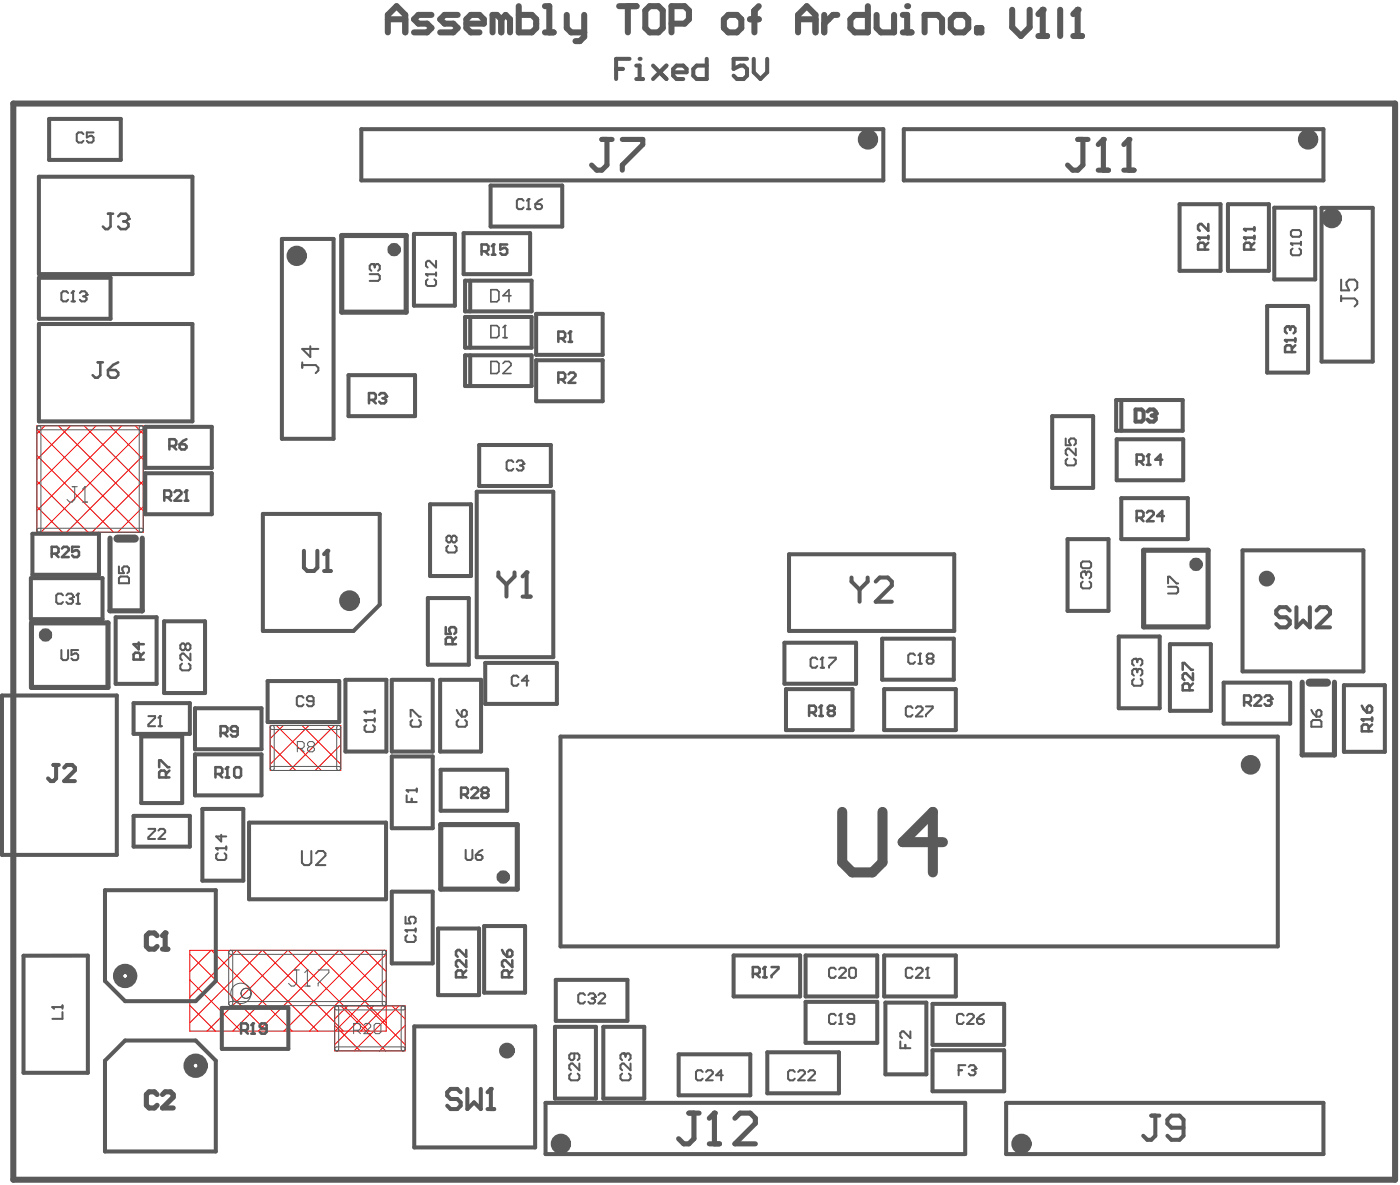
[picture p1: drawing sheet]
<svg xmlns="http://www.w3.org/2000/svg" width="231mm" height="195mm" viewBox="0 0 231 195" stroke-linecap="round" stroke-linejoin="round" font-family="sans-serif">
<g fill="none" stroke="#f00" stroke-width=".17">
<path d="M6.1 70.2h17.5v17.6h-17.5zM6.1 79.3l8.4 8.5M6.1 75.1l12.7 12.7M6.1 70.9l16.9 16.9M7.4 70.2l-1.3 1.3M9.6 70.2l14 14M11.6 70.2l-5.5 5.6M13.9 70.2l9.7 9.8M15.9 70.2l-9.8 9.8M18.1 70.2l5.5 5.6M20.1 70.2l-14 14M22.3 70.2l1.3 1.3"/>
<path d="M23.6 79.3l-8.4 8.5M23.6 75.1l-12.6 12.7M23.6 70.9l-16.8 16.9M6.1 83.6l4.2 4.2M23.6 83.6l-4.2 4.2M44.6 119.6h11.6v7.5h-11.6zM45.6 119.6l7.4 7.5M46.8 119.6l-2.2 2.2M49.8 119.6l6.4 6.4M51 119.6l-6.4 6.4M54.1 119.6l2.1 2.2M55.2 119.6l-7.4 7.5"/>
<path d="M44.6 122.8l4.2 4.3M56.2 122.8l-4.2 4.3M31.3 156.7h32.5v13.4h-32.5zM31.3 157.4l12.7 12.7M34.8 156.7l-3.5 3.5M34.9 156.7l13.3 13.4M39.1 156.7l-7.8 7.8M39.1 156.7l13.3 13.4M43.3 156.7l-12 12M43.4 156.7l13.3 13.4M47.5 156.7l-13.3 13.4M47.6 156.7l13.3 13.4"/>
<path d="M51.7 156.7l-13.3 13.4M51.8 156.7l12 12M55.9 156.7l-13.3 13.4M56 156.7l7.8 7.8M60.2 156.7l-13.3 13.4M60.2 156.7l3.6 3.5M63.8 157.4l-12.7 12.7M31.3 165.8l4.3 4.3M31.3 161.6l8.5 8.5M55.2 165.9h11.7v7.4h-11.7zM55.2 169.1l4.3 4.2M56.3 165.9l7.4 7.4"/>
<path d="M57.4 165.9l-2.2 2.2M60.5 165.9l6.4 6.4M61.6 165.9l-6.4 6.4M63.8 165.8l-4.3 4.3M63.8 161.6l-8.5 8.5M64.7 165.9l2.2 2.2M65.9 165.9l-7.5 7.4M66.9 169.1l-4.2 4.2"/>
</g>
<path d="M2.2 17.1h228.1v177.5h-228.1z" fill="none" stroke="#5a5a5a" stroke-width="1"/>
<g fill="none" stroke="#5a5a5a" stroke-width=".66">
<path d="M8.1 19.6h11.8v6.8h-11.8zM6.4 29.1h25.4v16.1h-25.4zM46.5 39.4h8.6v33h-8.6zM59.6 21.3h86.2v8.5h-86.2zM68.3 38.6h6.8v11.8h-6.8zM76.5 38.5h11v6.7h-11zM81 30.6h11.8v6.8h-11.8zM149.2 21.3h69.2v8.5h-69.2zM194.7 33.7h6.7v11h-6.7zM202.7 33.7h6.7v11h-6.7zM210.3 34.3h6.8v11.8h-6.8zM218.1 34.3h8.5v25.3h-8.5z"/>
<path d="M6.4 53.4h25.4v16.1h-25.4zM6.4 45.8h11.8v6.8h-11.8zM76.8 46.3h10.9v5.1h-10.9zM76.8 52.3h10.9v5h-10.9zM76.8 58.6h10.9v5.1h-10.9zM77.6 46.3v5.1M77.6 52.3v5M77.6 58.6v5.1M88.5 51.8h11v6.7h-11zM88.5 59.4h11v6.8h-11zM209.1 50.5h6.8v11h-6.8zM24 78.1h11v6.7h-11z"/>
<path d="M24 70.4h11v6.8h-11zM57.5 61.9h11v6.7h-11zM79.1 73.4h11.8v6.8h-11.8zM173.7 68.6h6.7v11.9h-6.7zM184.2 66h11v5h-11zM184.3 72.4h11v6.8h-11zM185.1 66v5M5.1 95.4h11.8v6.7h-11.8zM5.4 88h10.9v6.8h-10.9zM43.4 84.8h19.3v14.9l-4.3 4.4h-15zM70.6 98.6h6.8v11h-6.8zM71 83.2h6.7v11.8h-6.7z"/>
<path d="M78.7 81.1h12.6v27.3h-12.6zM130.2 91.4h27.3v12.7h-27.3zM176.2 88.9h6.8v11.9h-6.8zM185.1 82.2h10.9v6.7h-10.9zM205.1 90.8h19.9v19.9h-19.9zM.3 114.7h19v26.3h-19zM19.1 101.8h6.7v11h-6.7zM22 116h9.3v5h-9.3zM27.1 102.5h6.7v11.8h-6.7zM32.2 116.8h11v6.8h-11zM44.2 112.3h11.8v6.8h-11.8zM57 112.1h6.8v11.9h-6.8z"/>
<path d="M64.7 112.1h6.7v11.9h-6.7zM72.6 112.1h6.8v11.9h-6.8zM80.1 109.3h11.8v6.8h-11.8zM129.5 106h11.8v6.8h-11.8zM129.7 113.7h11v6.7h-11zM145.6 105.3h11.8v6.8h-11.8zM145.9 113.7h11.9v6.7h-11.9zM184.6 105h6.8v11.8h-6.8zM193.1 106.2h6.8v11h-6.8zM202 112.6h10.9v6.7h-10.9zM221.8 113h6.8v11h-6.8zM22 134.6h9.3v5h-9.3z"/>
<path d="M23.3 121.5h6.8v10.9h-6.8zM32.2 124.4h11v6.8h-11zM33.4 133.4h6.8v11.8h-6.8zM41.1 135.7h22.6v12.6h-22.6zM64.7 124.8h6.7v11.8h-6.7zM72.7 127h11v6.7h-11zM92.5 121.5h118.4v34.6h-118.4zM3.9 157.6h10.6v19.3h-10.6zM17.3 146.8h18.3v15l-3.3 3.3h-11.6l-3.4-3.3zM64.7 147.1h6.7v11.8h-6.7zM72.3 153.1h6.8v11h-6.8zM79.9 152.7h6.8v11h-6.8z"/>
<path d="M121.1 157.6h11v6.7h-11zM133 157.6h11.8v6.7h-11.8zM145.9 157.6h11.9v6.7h-11.9zM20.7 171.6h11.6l3.3 3.3v15h-18.3v-15zM36.6 166.2h11v6.8h-11zM68.4 169.3h19.9v19.9h-19.9zM91.6 169.4h6.8v11.8h-6.8zM91.7 161.6h11.9v6.8h-11.9zM99.6 169.4h6.7v11.8h-6.7zM112 173.9h11.8v6.7h-11.8zM126.6 173.6h11.9v6.7h-11.9zM133 165.2h11.8v6.8h-11.8z"/>
<path d="M146.1 165.4h6.8v11.8h-6.8zM153.9 165.6h11.8v6.7h-11.8zM153.9 173.2h11.8v6.8h-11.8zM90 181.9h69.3v8.4h-69.3zM166.1 181.9h52.3v8.4h-52.3z"/>
</g>
<g fill="none" stroke="#5a5a5a" stroke-width=".17">
<path d="M6.3 70.3a.33 .33 0 0 1 .5 .3v16.9a.33 .33 0 0 1-.4 .3 .33 .33 0 0 1-.3-.3v-16.9zM6.3 70.3l17-.1a.33 .33 0 0 1 .3 .4 .33 .33 0 0 1-.3 .3h-16.9a.33 .33 0 0 1-.3-.3 .33 .33 0 0 1 .2-.3zM23.1 70.3a.33 .33 0 0 1 .5 .3v16.9a.33 .33 0 0 1-.3 .3 .33 .33 0 0 1-.3-.3v-16.9zM6.3 87.2l17-.1a.33 .33 0 0 1 .3 .4 .33 .33 0 0 1-.3 .3h-16.9a.33 .33 0 0 1-.3-.3 .33 .33 0 0 1 .2-.3zM44.8 119.7a.33 .33 0 0 1 .5 .3v6.7a.33 .33 0 0 1-.4 .4 .33 .33 0 0 1-.3-.4v-6.7zM44.8 119.7l11.1-.1a.33 .33 0 0 1 .3 .4 .33 .33 0 0 1-.3 .3h-11a.33 .33 0 0 1-.3-.2 .33 .33 0 0 1 .2-.4zM55.7 119.7a.33 .33 0 0 1 .5 .3v6.7a.33 .33 0 0 1-.3 .4 .33 .33 0 0 1-.3-.4v-6.7zM44.8 126.5l11.1-.1a.33 .33 0 0 1 .3 .3 .33 .33 0 0 1-.3 .4h-11a.33 .33 0 0 1-.3-.3 .33 .33 0 0 1 .2-.3zM37.9 156.8l25.5-.1a.33 .33 0 0 1 .4 .4 .33 .33 0 0 1-.4 .3h-25.3a.33 .33 0 0 1-.3-.2 .33 .33 0 0 1 .1-.4zM37.9 156.8a.33 .33 0 0 1 .5 .3v8.4a.33 .33 0 0 1-.3 .4 .33 .33 0 0 1-.4-.4v-8.4zM63.3 156.8a.33 .33 0 0 1 .5 .3v8.4a.33 .33 0 0 1-.4 .4 .33 .33 0 0 1-.3-.4v-8.4zM37.9 165.2h25.5a.33 .33 0 0 1 .4 .3 .33 .33 0 0 1-.4 .4h-25.3a.33 .33 0 0 1-.3-.3 .33 .33 0 0 1 .1-.4z"/>
<path d="M55.4 165.9h11.1a.33 .33 0 0 1 .4 .3 .33 .33 0 0 1-.4 .4h-10.9a.33 .33 0 0 1-.4-.3 .33 .33 0 0 1 .2-.4zM55.4 172.7h11.1a.33 .33 0 0 1 .4 .3 .33 .33 0 0 1-.4 .3h-10.9a.33 .33 0 0 1-.4-.2 .33 .33 0 0 1 .2-.4zM55.4 165.9a.33 .33 0 0 1 .5 .3v6.8a.33 .33 0 0 1-.3 .3 .33 .33 0 0 1-.4-.3v-6.8zM66.4 165.9a.33 .33 0 0 1 .5 .3v6.8a.33 .33 0 0 1-.4 .3 .33 .33 0 0 1-.3-.3v-6.8z"/>
</g>
<path d="M56.4 38.8h10.6v12.7h-10.6zM18.2 88.8v11.9h5.3v-11.9M188.8 90.7h10.6v12.7h-10.6zM5.2 102.7h12.6v10.7h-12.6zM214.9 112.5v12h5.3v-12M72.7 136h12.7v10.6h-12.7zM113.7 183.6h1.7M114.5 183.6v4.2l-.8 .9h-.9l-.8-.9M117.1 188.7h1.7M117.9 183.6v5.1" fill="none" stroke="#5a5a5a" stroke-width=".84"/>
<path d="M19.4 88.8h2.9M216.2 112.6h2.8" fill="none" stroke="#5a5a5a" stroke-width="1.3"/>
<circle cx="117.9" cy="183.6" r=".42" fill="#5a5a5a"/>
<path d="M99.3 23h1.7M100.2 23v4.2l-.9 .9h-.8l-.9-.9M102.7 23h3.4v.8l-3.4 3.4v.9M177.9 23h1.7M178.7 23v4.2l-.8 .9h-.9l-.8-.9M181.3 28.1h1.7M182.1 23v5.1M117.9 183.6l-.8 .8M121.3 184.4l.8-.8h1.7l.9 .8v.9l-3.4 3.4h3.4" fill="none" stroke="#5a5a5a" stroke-width=".84"/>
<path d="M48.5 160h.9M49 160v2.2l-.5 .4h-.4l-.5-.4M50.7 160h.1M50.7 160v2.6M50.7 160l-.4 .4M52.5 160h1.8v.4l-1.8 1.8v.4M50.3 162.6h.9" fill="none" stroke="#5a5a5a" stroke-width=".17"/>
<circle cx="182.1" cy="23" r=".42" fill="#5a5a5a"/>
<path d="M182.1 23l-.8 .8M185.5 28.1h1.7M186.3 23v5.1" fill="none" stroke="#5a5a5a" stroke-width=".84"/>
<circle cx="186.3" cy="23" r=".42" fill="#5a5a5a"/>
<path d="M186.3 23l-.8 .8M25.9 180.5l-.4-.4h-.9l-.4 .4v1.8l.4 .4h.9l.4-.4M26.8 180.5l.5-.4h.8l.5 .4v.5l-1.8 1.7h1.8" fill="none" stroke="#5a5a5a" stroke-width=".84"/>
<path d="M49.9 59.8v.9M51.2 57.1v1.8l-1.3-1.4h2.6M221.4 46.1v1.8h1.3l-.5-.9v-.4l.5-.5h.9l.4 .5v.8l-.4 .5M221.4 48.8v.9M221.4 49.2h2.2l.4 .5v.4l-.4 .5M49.9 60.2h2.2l.4 .5v.4l-.4 .4" fill="none" stroke="#5a5a5a" stroke-width=".33"/>
<path d="M77.1 179.6v3.3l1.1-1.1 1.2 1.1v-3.3M81 179.6v3.3M76 180.1l-.5-.5h-1.1l-.6 .5v.6l.6 .6h1.1l.5 .5v.6l-.5 .5h-1.1l-.6-.5M80.5 182.9h1.1" fill="none" stroke="#5a5a5a" stroke-width=".66"/>
<circle cx="81" cy="179.6" r=".33" fill="#5a5a5a"/>
<path d="M81 179.6l-.5 .5" fill="none" stroke="#5a5a5a" stroke-width=".66"/>
<path d="M61 45.2h1.4l.3 .3v.5l-.3 .3h-1.4M61.6 43.6h-.3l-.3 .2v.6l.3 .3M76.9 140.2v1.4l.2 .2h.6l.3-.2v-1.4M78.5 141h.9l.2 .3v.3l-.2 .2h-.6l-.3-.2zM79.6 140.2l-.5 .2-.6 .6" fill="none" stroke="#5a5a5a" stroke-width=".33"/>
<circle cx="61.6" cy="43.6" r=".17" fill="#5a5a5a"/>
<path d="M61.6 43.6l.2 .2M61.8 43.8v.3M61.8 43.8l.3-.2h.3l.3 .2v.6l-.3 .3" fill="none" stroke="#5a5a5a" stroke-width=".33"/>
<path d="M25.9 154.3l-.4-.4h-.9l-.4 .4v1.8l.4 .4h.9l.4-.4M26.8 156.5h.9M27.3 153.9v2.6" fill="none" stroke="#5a5a5a" stroke-width=".84"/>
<circle cx="27.3" cy="153.9" r=".42" fill="#5a5a5a"/>
<path d="M27.3 153.9l-.5 .4" fill="none" stroke="#5a5a5a" stroke-width=".84"/>
<path d="M212.9 100.7l-.6-.6h-1.1l-.5 .6v.6l.5 .5h1.1l.6 .6v.5l-.6 .6h-1.1l-.5-.6M214 100.1v3.4l1.1-1.1 1.1 1.1v-3.4M217.3 100.7l.6-.6h1.1l.5 .6v.6l-2.2 2.2h2.2" fill="none" stroke="#5a5a5a" stroke-width=".66"/>
<path d="M192.8 96.8h1.4l.2 .3v.5l-.2 .3h-1.4M192.8 96.2v-1.1h.3l1.1 1.1h.2M10.1 107.2v1.4l.3 .3h.6l.2-.3v-1.4M12.9 107.2h-1.1v.8l.5-.2h.3l.3 .2v.6l-.3 .3h-.5l-.3-.3M187.2 112l-.3 .3v.5l.3 .3h1.1l.2-.3v-.5l-.2-.3M187.4 110.3h-.2l-.3 .3v.6l.3 .2" fill="none" stroke="#5a5a5a" stroke-width=".33"/>
<circle cx="187.4" cy="110.3" r=".17" fill="#5a5a5a"/>
<path d="M187.4 110.3l.3 .3M187.4 108.7h-.2l-.3 .2v.6l.3 .3M187.7 110.6v.3M187.7 110.6l.3-.3h.3l.2 .3v.6l-.2 .2" fill="none" stroke="#5a5a5a" stroke-width=".33"/>
<circle cx="187.4" cy="108.7" r=".17" fill="#5a5a5a"/>
<path d="M187.4 108.7l.3 .2M187.7 108.9v.3M187.7 108.9l.3-.2h.3l.2 .2v.6l-.2 .3" fill="none" stroke="#5a5a5a" stroke-width=".33"/>
<path d="M11.9 80.3h.9M12.3 80.3v2.1l-.4 .4h-.4l-.4-.4M13.6 82.8h.8M14 80.3h.1M14 80.3v2.5M14 80.3l-.4 .4" fill="none" stroke="#5a5a5a" stroke-width=".17"/>
<path d="M17.8 35.3h.9M18.2 35.3v2.1l-.4 .4h-.4l-.4-.4M19.5 35.7l.4-.4h.9l.4 .4v.4M16.1 59.8h.9M16.6 59.8v2.1l-.5 .4h-.4l-.4-.4M19.5 59.8l-.8 .4-.9 .8M17.8 61h1.3l.4 .5v.4l-.4 .4h-.9l-.4-.4z" fill="none" stroke="#5a5a5a" stroke-width=".42"/>
<circle cx="21.2" cy="36.1" r=".21" fill="#5a5a5a"/>
<path d="M20.4 36.5h.4M20.8 36.5l.4 .4v.5l-.4 .4h-.9l-.4-.4M21.2 36.1l-.4 .4" fill="none" stroke="#5a5a5a" stroke-width=".42"/>
<path d="M8.8 126.2h.9M9.3 126.2v2.2l-.5 .4h-.4l-.5-.4M10.6 126.6l.4-.4h.9l.5 .4v.4l-1.8 1.8h1.8" fill="none" stroke="#5a5a5a" stroke-width=".66"/>
<path d="M67.1 131.2v1.1h1.7M67.1 130.3h1.7M68 131.7v.6M68.8 130.1v.5" fill="none" stroke="#5a5a5a" stroke-width=".33"/>
<circle cx="67.1" cy="130.3" r=".17" fill="#5a5a5a"/>
<path d="M84.7 76.2l-.3-.3h-.5l-.3 .3v1.1l.3 .3h.5l.3-.3M85.3 76.2l.3-.3h.5l.3 .3v.3M67.1 130.3l.3 .3" fill="none" stroke="#5a5a5a" stroke-width=".33"/>
<path d="M195.2 110.5v-1.2h.3l1.1 1.2h.3M196.3 113.9v-.9l-.3-.3h-.5l-.3 .3v.9h1.7M196.9 111v1.2l-1.1-1.2h-.3l-.3 .3v.6l.3 .3M196.9 112.7l-.6 .6" fill="none" stroke="#5a5a5a" stroke-width=".42"/>
<circle cx="86.4" cy="76.5" r=".17" fill="#5a5a5a"/>
<path d="M85.8 76.8h.3M86.1 76.8l.3 .2v.3l-.3 .3h-.5l-.3-.3M86.4 76.5l-.3 .3" fill="none" stroke="#5a5a5a" stroke-width=".33"/>
<path d="M82.3 94.4v.7l1.3 1.3M83.6 96.4v2M84.9 94.4v.7l-1.3 1.3M86.3 98.4h1.3M86.9 94.4v4" fill="none" stroke="#5a5a5a" stroke-width=".66"/>
<circle cx="86.9" cy="94.4" r=".33" fill="#5a5a5a"/>
<path d="M86.9 94.4l-.6 .7" fill="none" stroke="#5a5a5a" stroke-width=".66"/>
<path d="M96.6 164.1l-.3-.3h-.6l-.3 .3v1.1l.3 .3h.6l.3-.3M97.1 164.1l.3-.3h.5l.3 .3v.3" fill="none" stroke="#5a5a5a" stroke-width=".33"/>
<circle cx="98.2" cy="164.4" r=".17" fill="#5a5a5a"/>
<path d="M97.7 164.7h.2M97.9 164.7l.3 .2v.3l-.3 .3h-.5l-.3-.3M98.2 164.4l-.3 .3M98.8 164.1l.2-.3h.6l.3 .3v.3l-1.1 1.1h1.1" fill="none" stroke="#5a5a5a" stroke-width=".33"/>
<path d="M187.4 67.5h1l.4 .4v1.3l-.4 .3h-1zM189.4 67.9l.3-.4h.7l.3 .4v.3" fill="none" stroke="#5a5a5a" stroke-width=".66"/>
<circle cx="190.7" cy="68.2" r=".33" fill="#5a5a5a"/>
<path d="M190.1 68.5h.3M190.4 68.5l.3 .4v.3l-.3 .3h-.7l-.3-.3M190.7 68.2l-.3 .3" fill="none" stroke="#5a5a5a" stroke-width=".66"/>
<path d="M19.6 93.4v1.1h.9l-.3-.5v-.3l.3-.3h.5l.3 .3v.6l-.3 .2M19.9 95.1h1.1l.3 .3v.8h-1.7v-.8zM158.2 176.5h.6M159.3 175.7h-1.1v1.6M159.9 176l.3-.3h.5l.3 .3v.2" fill="none" stroke="#5a5a5a" stroke-width=".33"/>
<circle cx="161" cy="176.2" r=".17" fill="#5a5a5a"/>
<path d="M8.6 166.1h1.7M10.3 166.9v1.1h-1.7M10.3 165.8v.6M160.4 176.5h.3M160.7 176.5l.3 .3v.3l-.3 .2h-.5l-.3-.2M161 176.2l-.3 .3" fill="none" stroke="#5a5a5a" stroke-width=".33"/>
<circle cx="8.6" cy="166.1" r=".17" fill="#5a5a5a"/>
<path d="M24.5 118.1h1.1v.3l-1.1 1.1v.3h1.1M26.2 119.8h.5M26.4 118.1v1.7M49.8 140.4v1.9l.4 .4h.8l.4-.4v-1.9M52.2 140.7l.3-.3h.8l.4 .3v.4l-1.5 1.6h1.5M8.6 166.1l.3 .3" fill="none" stroke="#5a5a5a" stroke-width=".33"/>
<path d="M76.1 131h.9l.2-.2v-.6l-.2-.3h-.9v1.7M76.7 131l.5 .6M77.8 130.2l.3-.3h.5l.3 .3v.3l-1.1 1.1h1.1M79.8 130.8l-.3-.3v-.3l.3-.3h.5l.3 .3v.3l-.3 .3M79.8 130.8l-.3 .2v.3l.3 .3h.5l.3-.3v-.3l-.3-.2M79.8 130.8h.5" fill="none" stroke="#5a5a5a" stroke-width=".42"/>
<path d="M140.5 95.3v.6l1.4 1.3M141.9 97.2v2M143.2 95.3v.6l-1.3 1.3M144.5 95.9l.7-.6h1.3l.7 .6v.7l-2.7 2.6h2.7" fill="none" stroke="#5a5a5a" stroke-width=".66"/>
<circle cx="26.4" cy="118.1" r=".17" fill="#5a5a5a"/>
<path d="M10.4 98.2l-.3-.3h-.5l-.3 .3v1.1l.3 .3h.5l.3-.3M10.9 98.2l.3-.3h.6l.3 .3v.3M26.4 118.1l-.2 .3" fill="none" stroke="#5a5a5a" stroke-width=".33"/>
<circle cx="12.1" cy="98.5" r=".17" fill="#5a5a5a"/>
<path d="M11.5 98.7h.3M11.8 98.7l.3 .3v.3l-.3 .3h-.6l-.3-.3M12.1 98.5l-.3 .2M12.6 99.6h.6M12.9 97.9v1.7" fill="none" stroke="#5a5a5a" stroke-width=".33"/>
<circle cx="12.9" cy="97.9" r=".17" fill="#5a5a5a"/>
<path d="M70.3 45.2h1.7M70.6 46.1l-.3 .2v.6l.3 .3h1.1l.3-.3v-.6l-.3-.2M72 45v.5M12.9 97.9l-.3 .3" fill="none" stroke="#5a5a5a" stroke-width=".33"/>
<circle cx="70.3" cy="45.2" r=".17" fill="#5a5a5a"/>
<g fill="none" stroke="#5a5a5a" stroke-width=".33">
<path d="M13.8 22.1l-.3-.3h-.6l-.2 .3v1.1l.2 .3h.6l.3-.3M15.4 21.8h-1.1v.9l.6-.3h.3l.2 .3v.5l-.2 .3h-.6l-.3-.3M214.7 39.9v.5M70.3 45.2l.3 .3M72 43v1.1l-1.1-1.1h-.3l-.3 .3v.5l.3 .3M213.1 40.2h1.6M213.3 41l-.2 .3v.5l.2 .3h1.1l.3-.3v-.5l-.3-.3M74 90l-.3 .3v.5l.3 .3h1.1l.3-.3v-.5l-.3-.3M74.5 88.6l-.3-.2h-.2l-.3 .2v.6l.3 .3h.2l.3-.3M74.5 88.6l.3-.2h.3l.3 .2v.6l-.3 .3h-.3l-.3-.3M74.5 88.6v.6M67.8 118.2v-1.1h.3l1.1 1.1h.2"/>
<path d="M68.1 118.7l-.3 .3v.6l.3 .3h1.1l.2-.3v-.6l-.2-.3M75.4 117.1l.3 .5 .5 .6M75.7 118.7l-.3 .3v.6l.3 .3h1.1l.2-.3v-.6l-.2-.3M76.5 117.1h.3l.2 .3v.5l-.2 .3h-.6v-.8z"/>
</g>
<circle cx="213.1" cy="40.2" r=".17" fill="#5a5a5a"/>
<path d="M213.3 37.9h1.1l.3 .3v.6l-.3 .3h-1.1l-.2-.3v-.6zM213.1 40.2l.2 .2M60.2 118.8h1.6M60.5 119.6l-.3 .3v.5l.3 .3h1.1l.2-.3v-.5l-.2-.3M61.8 118.5v.5" fill="none" stroke="#5a5a5a" stroke-width=".33"/>
<circle cx="60.2" cy="118.8" r=".17" fill="#5a5a5a"/>
<path d="M60.2 118.8l.3 .2M60.2 117.4h1.6M61.8 117.1v.6" fill="none" stroke="#5a5a5a" stroke-width=".33"/>
<circle cx="60.2" cy="117.4" r=".17" fill="#5a5a5a"/>
<path d="M11.2 48.3l-.2-.3h-.6l-.3 .3v1.1l.3 .3h.6l.2-.3M11.8 49.7h.5M12.1 48v1.7M60.2 117.4l.3 .3" fill="none" stroke="#5a5a5a" stroke-width=".33"/>
<circle cx="12.1" cy="48" r=".17" fill="#5a5a5a"/>
<path d="M12.1 48l-.3 .3M13.2 48.3l.3-.3h.5l.3 .3v.3" fill="none" stroke="#5a5a5a" stroke-width=".33"/>
<circle cx="14.3" cy="48.6" r=".17" fill="#5a5a5a"/>
<path d="M13.7 48.9h.3M14 48.9l.3 .3v.2l-.3 .3h-.5l-.3-.3M14.3 48.6l-.3 .3M35.7 139.9h1.6M37.3 139.6v.6M36 140.7l-.3 .3v.6l.3 .2h1.1l.2-.2v-.6l-.2-.3" fill="none" stroke="#5a5a5a" stroke-width=".33"/>
<circle cx="35.7" cy="139.9" r=".17" fill="#5a5a5a"/>
<path d="M35.7 139.9l.3 .3M36.5 137.7v1.1l-.8-.8h1.6M66.9 153.4h1.7M67.2 154.2l-.3 .3v.6l.3 .3h1.1l.3-.3v-.6l-.3-.3M68.6 153.1v.6" fill="none" stroke="#5a5a5a" stroke-width=".33"/>
<circle cx="66.9" cy="153.4" r=".17" fill="#5a5a5a"/>
<path d="M86.4 33.1l-.3-.3h-.5l-.3 .3v1.1l.3 .3h.5l.3-.3M87 34.5h.5M87.2 32.8v1.7M66.9 153.4l.3 .3M66.9 151.2v1.1h.9l-.3-.5v-.3l.3-.3h.5l.3 .3v.5l-.3 .3" fill="none" stroke="#5a5a5a" stroke-width=".33"/>
<circle cx="87.2" cy="32.8" r=".17" fill="#5a5a5a"/>
<path d="M87.2 32.8l-.2 .3M88.4 33.7h.8l.3 .2v.3l-.3 .3h-.6l-.2-.3zM89.5 32.8l-.6 .3-.5 .6M102.7 177.1l-.3 .2v.6l.3 .3h1.1l.3-.3v-.6l-.3-.2M103 173.7h-.3l-.3 .3v.6l.3 .3M104.1 175.4v1.1l-1.1-1.1h-.3l-.3 .3v.5l.3 .3M131.2 176.8l-.3-.3h-.5l-.3 .3v1.1l.3 .3h.5l.3-.3M131.7 176.8l.3-.3h.6l.2 .3v.3l-1.1 1.1h1.1M133.4 176.8l.3-.3h.5l.3 .3v.3l-1.1 1.1h1.1" fill="none" stroke="#5a5a5a" stroke-width=".33"/>
<circle cx="103" cy="173.7" r=".17" fill="#5a5a5a"/>
<path d="M175.9 72.3v1.1h.8l-.3-.5v-.3l.3-.3h.6l.3 .3v.6l-.3 .2M176.2 75.6l-.3 .3v.6l.3 .3h1.1l.3-.3v-.6l-.3-.3M177.6 74v1.1l-1.2-1.1h-.2l-.3 .3v.5l.3 .3M103 173.7l.2 .3M103.2 174v.3M103.2 174l.3-.3h.3l.3 .3v.6l-.3 .3M116 176.8l-.3-.3h-.6l-.2 .3v1.1l.2 .3h.6l.3-.3M116.5 176.8l.3-.3h.6l.2 .3v.3l-1.1 1.1h1.1M119.3 177.3h-1.1l.8-.8v1.7M137.9 167.5l-.2-.3h-.6l-.3 .3v1.1l.3 .3h.6l.2-.3M138.5 168.9h.5M138.8 167.2v1.7" fill="none" stroke="#5a5a5a" stroke-width=".33"/>
<circle cx="138.8" cy="167.2" r=".17" fill="#5a5a5a"/>
<path d="M137.9 159.9l-.2-.3h-.6l-.3 .3v1.1l.3 .3h.6l.2-.3M138.5 159.9l.3-.3h.5l.3 .3v.3l-1.1 1.1h1.1M140.4 159.6h.6l.3 .3v1.1l-.3 .3h-.6l-.2-.3v-1.1zM150.6 159.9l-.3-.3h-.5l-.3 .3v1.1l.3 .3h.5l.3-.3M151.2 159.9l.2-.3h.6l.3 .3v.3l-1.1 1.1h1.1M153.1 159.6v1.7M138.8 167.2l-.3 .3M141 168h-.8l-.3-.2v-.3l.3-.3h.5l.3 .3v1.1l-.3 .3h-.5l-.3-.3M152.8 161.3h.6" fill="none" stroke="#5a5a5a" stroke-width=".33"/>
<circle cx="153.1" cy="159.6" r=".17" fill="#5a5a5a"/>
<path d="M178.7 95.9l-.3 .3v.6l.3 .2h1.1l.3-.2v-.6l-.3-.3M179 94.3h-.3l-.3 .2v.6l.3 .3M150.6 116.8l-.3-.3h-.5l-.3 .3v1.1l.3 .3h.5l.3-.3M151.2 116.8l.2-.3h.6l.3 .3v.3l-1.1 1.1h1.1M152.8 116.5h1.1v.3l-1.1 1.1v.3M153.1 159.6l-.3 .3M159.1 167.5l-.3-.3h-.6l-.3 .3v1.1l.3 .3h.6l.3-.3M159.6 167.5l.3-.3h.5l.3 .3v.3l-1.1 1.1h1.1M161.3 168h.8l.3 .3v.3l-.3 .3h-.5l-.3-.3zM162.4 167.2l-.6 .3-.5 .5" fill="none" stroke="#5a5a5a" stroke-width=".33"/>
<circle cx="179" cy="94.3" r=".17" fill="#5a5a5a"/>
<g fill="none" stroke="#5a5a5a" stroke-width=".33">
<path d="M178.7 92.6h1.1l.3 .3v.5l-.3 .3h-1.1l-.3-.3v-.5zM179 94.3l.3 .2M179.3 94.5v.3M179.3 94.5l.2-.2h.3l.3 .2v.6l-.3 .3M30 109.5l-.2 .2v.6l.2 .3h1.2l.2-.3v-.6l-.2-.2M30.6 106.4l-.3-.3h-.3l-.2 .3v.6l.2 .2h.3l.3-.2M30.6 106.4l.3-.3h.3l.2 .3v.6l-.2 .2h-.3l-.3-.2M30.6 106.4v.6M31.4 107.8v1.1l-1.1-1.1h-.3l-.2 .3v.5l.2 .3M216.4 117.1l.3 .5 .6 .6M216.7 118.7h1.1l.3 .3v.9h-1.7v-.9zM217.5 117.1h.3l.3 .3v.5l-.3 .3h-.5v-.8z"/>
<path d="M94.2 177.1l-.2 .2v.6l.2 .3h1.1l.3-.3v-.6l-.3-.2M94.8 173.7v.9l-.3 .3h-.3l-.2-.3v-.6l.2-.3h1.1l.3 .3v.6l-.3 .3M95.6 175.4v1.1l-1.1-1.1h-.3l-.2 .3v.5l.2 .3"/>
</g>
<path d="M224.8 118.6h1.7M226.5 119.5l-.6 .6M226.5 118.4v.5M225.9 120.6v-.8l-.3-.3h-.5l-.3 .3v.8h1.7" fill="none" stroke="#5a5a5a" stroke-width=".42"/>
<circle cx="224.8" cy="118.6" r=".21" fill="#5a5a5a"/>
<path d="M224.8 118.6l.3 .3M224.8 116.4l.3 .6 .5 .5M225.6 116.7l.3-.3h.3l.3 .3v.5l-.3 .3h-.6zM39.8 169.9h.8l.3-.3v-.5l-.3-.3h-.8v1.7M40.3 169.9l.6 .6M41.5 170.5h.5M41.8 168.8v1.7" fill="none" stroke="#5a5a5a" stroke-width=".42"/>
<circle cx="41.8" cy="168.8" r=".21" fill="#5a5a5a"/>
<path d="M60.9 66h.8l.3-.3v-.6l-.3-.3h-.8v1.7M61.5 66l.5 .5M62.6 65.1l.3-.3h.5l.3 .3v.3M41.8 168.8l-.3 .3M44 169.6h-.8l-.3-.2v-.3l.3-.3h.5l.3 .3v1.1l-.3 .3h-.5l-.3-.3" fill="none" stroke="#5a5a5a" stroke-width=".42"/>
<circle cx="63.7" cy="65.4" r=".21" fill="#5a5a5a"/>
<path d="M63.2 65.7h.2M63.4 65.7l.3 .3v.2l-.3 .3h-.5l-.3-.3M63.7 65.4l-.3 .3M27.1 82h.9l.2-.3v-.5l-.2-.3h-.9v1.7M27.7 82l.5 .6M28.8 81.2l.3-.3h.5l.3 .3v.3l-1.1 1.1h1.1M30.5 82.6h.6M30.8 80.9v1.7" fill="none" stroke="#5a5a5a" stroke-width=".42"/>
<circle cx="30.8" cy="80.9" r=".21" fill="#5a5a5a"/>
<path d="M30.8 80.9l-.3 .3" fill="none" stroke="#5a5a5a" stroke-width=".42"/>
<path d="M50.1 115.1l-.3-.3h-.5l-.3 .3v1.1l.3 .3h.5l.3-.3M51.8 115.6h-.9l-.3-.2v-.3l.3-.3h.6l.3 .3v1.1l-.3 .3h-.6l-.3-.3M85.6 111.7l-.3-.3h-.6l-.2 .3v1.1l.2 .3h.6l.3-.3M87.2 112.3h-1.1l.9-.9v1.7M134.9 108.7l-.3-.2h-.5l-.3 .2v1.1l.3 .3h.5l.3-.3M135.4 110.1h.6M135.7 108.5v1.6" fill="none" stroke="#5a5a5a" stroke-width=".33"/>
<circle cx="135.7" cy="108.5" r=".17" fill="#5a5a5a"/>
<path d="M135.7 108.5l-.3 .2M136.8 108.5h1.1v.2l-1.1 1.1v.3M151 108.1l-.3-.3h-.5l-.3 .3v1.1l.3 .3h.5l.3-.3M151.6 109.5h.5M151.9 107.8v1.7" fill="none" stroke="#5a5a5a" stroke-width=".33"/>
<circle cx="151.9" cy="107.8" r=".17" fill="#5a5a5a"/>
<path d="M151.9 107.8l-.3 .3M153.2 108.6l-.2-.2v-.3l.2-.3h.6l.3 .3v.3l-.3 .2M153.2 108.6l-.2 .3v.3l.2 .3h.6l.3-.3v-.3l-.3-.3M153.2 108.6h.6M148.6 171.8v1.1h1.7M149.4 172.3v.6M150.3 170.1v1.1l-1.2-1.1h-.2l-.3 .3v.5l.3 .3" fill="none" stroke="#5a5a5a" stroke-width=".33"/>
<path d="M81 47.8h1l.3 .3v1.3l-.3 .4h-1zM84.3 48.8h-1.3l1-1v2" fill="none" stroke="#5a5a5a" stroke-width=".27"/>
<path d="M49.1 123.4h.8l.3-.3v-.5l-.3-.3h-.8v1.7M49.6 123.4l.6 .6M51 123.1l-.2-.2v-.3l.2-.3h.6l.3 .3v.3l-.3 .2M51 123.1l-.2 .3v.3l.2 .3h.6l.3-.3v-.3l-.3-.3M51 123.1h.6M58.4 169.9h.8l.3-.3v-.5l-.3-.3h-.8v1.7M58.9 169.9l.6 .6M60.1 169.1l.2-.3h.6l.3 .3v.3l-1.1 1.1h1.1M62 168.8h.6l.3 .3v1.1l-.3 .3h-.6l-.3-.3v-1.1z" fill="none" stroke="#5a5a5a" stroke-width=".17"/>
<g fill="none" stroke="#5a5a5a" stroke-width=".42">
<path d="M79.5 41.4h.8l.3-.2v-.6l-.3-.3h-.8v1.7M80 41.4l.6 .6M81.2 42h.5M81.5 40.3v1.7M28 73.6h.8l.3-.3v-.6l-.3-.3h-.8v1.7M28.5 73.6l.6 .5M29.6 73.3h.9l.3 .3v.2l-.3 .3h-.6l-.3-.3zM30.8 72.4l-.6 .3-.6 .6M22.9 106v1.1l-.9-.9h1.7M23.2 108.8v-.9l-.3-.2h-.6l-.3 .2v.9h1.7M23.7 107.7l-.5 .5M73.6 103.4v1.2h.8l-.3-.6v-.3l.3-.3h.6l.3 .3v.6l-.3 .3"/>
<path d="M74.7 106.2v-.8l-.3-.3h-.5l-.3 .3v.8h1.7M75.3 105.1l-.6 .6"/>
</g>
<circle cx="81.5" cy="40.3" r=".21" fill="#5a5a5a"/>
<path d="M81.5 40.3l-.3 .3M83.7 40.3h-1.1v.9l.5-.3h.3l.3 .3v.5l-.3 .3h-.5l-.3-.3M187.6 76.1h.8l.3-.3v-.5l-.3-.3h-.8v1.7M188.2 76.1l.5 .6M189.3 76.7h.6M189.6 75v1.7" fill="none" stroke="#5a5a5a" stroke-width=".42"/>
<circle cx="189.6" cy="75" r=".21" fill="#5a5a5a"/>
<path d="M189.6 75l-.3 .3M191.8 75.8h-1.1l.8-.8v1.7M35.6 127.7h.8l.3-.3v-.6l-.3-.3h-.8v1.7M36.1 127.7l.6 .5M36.4 120.9h.9l.2-.3v-.5l-.2-.3h-.9v1.7M37 120.9l.5 .6M37.2 128.2h.6M37.5 126.5v1.7M39.2 120.6h-.8l-.3-.3v-.2l.3-.3h.5l.3 .3v1.1l-.3 .3h-.5l-.3-.3" fill="none" stroke="#5a5a5a" stroke-width=".42"/>
<circle cx="37.5" cy="126.5" r=".21" fill="#5a5a5a"/>
<path d="M205.3 39.2h1.7M207 38.9v.6M206.5 41.2v-.9l-.3-.3h-.6l-.3 .3v.9h1.7M207 40l-.5 .6M37.5 126.5l-.3 .3M38.9 126.5h.6l.3 .3v1.1l-.3 .3h-.6l-.2-.3v-1.1z" fill="none" stroke="#5a5a5a" stroke-width=".42"/>
<circle cx="205.3" cy="39.2" r=".21" fill="#5a5a5a"/>
<path d="M205.3 39.2l.3 .3M205.3 37.8h1.7M207 37.5v.6" fill="none" stroke="#5a5a5a" stroke-width=".42"/>
<circle cx="205.3" cy="37.8" r=".21" fill="#5a5a5a"/>
<path d="M197.7 39.2h1.7M199.4 38.9v.6M205.3 37.8l.3 .3M198.9 41.2v-.9l-.3-.3h-.6l-.3 .3v.9h1.7M199.4 40l-.5 .6" fill="none" stroke="#5a5a5a" stroke-width=".42"/>
<circle cx="197.7" cy="39.2" r=".21" fill="#5a5a5a"/>
<path d="M197.7 39.2l.3 .3M199.4 36.9v1.2l-1.1-1.2h-.3l-.3 .3v.6l.3 .3M212.1 56.1h1.7M213.2 58.1v-.9l-.3-.3h-.5l-.3 .3v.9h1.7M213.8 56.9l-.6 .6M213.8 55.8v.6" fill="none" stroke="#5a5a5a" stroke-width=".42"/>
<circle cx="212.1" cy="56.1" r=".21" fill="#5a5a5a"/>
<path d="M212.1 56.1l.3 .3M212.7 53.8h-.3l-.3 .3v.6l.3 .3" fill="none" stroke="#5a5a5a" stroke-width=".42"/>
<circle cx="212.7" cy="53.8" r=".21" fill="#5a5a5a"/>
<path d="M212.7 53.8l.2 .3M212.9 54.1v.3M212.9 54.1l.3-.3h.3l.3 .3v.6l-.3 .3M126.2 159.5v1.7M124.3 160.6h.8l.3-.3v-.5l-.3-.3h-.8v1.7M124.8 160.6l.6 .6M125.9 161.2h.6" fill="none" stroke="#5a5a5a" stroke-width=".42"/>
<circle cx="126.2" cy="159.5" r=".21" fill="#5a5a5a"/>
<path d="M133.5 117.5h.9l.3-.3v-.5l-.3-.3h-.9v1.7M134.1 117.5l.6 .6M135.2 118.1h.6M135.5 116.4v1.7M126.2 159.5l-.3 .3M127.3 159.5h1.2v.3l-1.2 1.1v.3" fill="none" stroke="#5a5a5a" stroke-width=".42"/>
<circle cx="135.5" cy="116.4" r=".21" fill="#5a5a5a"/>
<path d="M135.5 116.4l-.3 .3M136.9 117.2l-.3-.2v-.3l.3-.3h.6l.3 .3v.3l-.3 .2M136.9 117.2l-.3 .3v.3l.3 .3h.6l.3-.3v-.3l-.3-.3M136.9 117.2h.6M205.3 115.8h.9l.3-.3v-.5l-.3-.3h-.9v1.7M205.9 115.8l.6 .6M207 115l.3-.3h.6l.3 .3v.3l-1.2 1.1h1.2M208.7 115l.3-.3h.6l.2 .3v.3" fill="none" stroke="#5a5a5a" stroke-width=".42"/>
<circle cx="209.8" cy="115.3" r=".21" fill="#5a5a5a"/>
<g fill="none" stroke="#5a5a5a" stroke-width=".42">
<path d="M92.2 55.8h.8l.3-.3v-.5l-.3-.3h-.8v1.7M92.7 55.8l.6 .6M93.8 56.4h.6M94.1 54.7v1.7M187.6 85.4h.8l.3-.3v-.5l-.3-.3h-.8v1.7M188.2 85.4l.5 .6M189.3 84.6l.3-.3h.5l.3 .3v.2l-1.1 1.2h1.1M192.1 85.1h-1.1l.8-.8v1.7M209.3 115.5h.3M209.6 115.5l.2 .3v.3l-.2 .3h-.6l-.3-.3M209.8 115.3l-.2 .2M77 156.7v1.1l-1.2-1.1h-.3l-.2 .3v.5l.2 .3"/>
<path d="M77 158.4v1.1l-1.2-1.1h-.3l-.2 .2v.6l.2 .3M82.9 156.7l.2 .5 .6 .6M84 156.7h.3l.3 .3v.5l-.3 .3h-.6v-.8zM84.6 158.4v1.1l-1.2-1.1h-.3l-.2 .2v.6l.2 .3M76.4 161.2v-.9l-.3-.2h-.6l-.2 .2v.9h1.7M77 160.1l-.6 .5M84 161.2v-.9l-.3-.2h-.6l-.2 .2v.9h1.7M84.6 160.1l-.6 .5"/>
</g>
<path d="M24.5 136.7h1.1v.3l-1.1 1.1v.3h1.1M26.2 137l.2-.3h.6l.3 .3v.3l-1.1 1.1h1.1" fill="none" stroke="#5a5a5a" stroke-width=".33"/>
<circle cx="94.1" cy="54.7" r=".21" fill="#5a5a5a"/>
<path d="M94.1 54.7l-.3 .3M92.2 62.6h.8l.3-.3v-.6l-.3-.2h-.8v1.6M92.7 62.6l.6 .5M93.8 61.7l.3-.2h.6l.3 .2v.3l-1.2 1.1h1.2M8.5 91.3h.9l.3-.3v-.5l-.3-.3h-.9v1.7M9.1 91.3l.6 .6M10.2 90.5l.3-.3h.6l.2 .3v.3l-1.1 1.1h1.1M13 90.2h-1.1v.8l.6-.2h.3l.2 .2v.6l-.2 .3h-.6l-.3-.3M26.3 126.5v-1.1h.3l1.1 1.1h.3M27.4 128.2v-.8l-.3-.3h-.5l-.3 .3v.8h1.7M28 127.1l-.6 .6" fill="none" stroke="#5a5a5a" stroke-width=".42"/>
<path d="M81 53.7h1l.3 .3v1.4l-.3 .3h-1zM81 59.6h1l.3 .3v1.4l-.3 .3h-1zM83 55.7h.7M83 59.9l.3-.3h.7l.3 .3v.4l-1.3 1.3h1.3M83.3 53.7h.1M83.3 53.7v2M83.3 53.7l-.3 .3" fill="none" stroke="#5a5a5a" stroke-width=".27"/>
<path d="M50.2 90.8v2.8l.5 .6h1.1l.6-.6v-2.8M53.5 94.2h1.1M54 90.8v3.4M190 184h1.3M190.7 184v3.3l-.7 .7h-.6l-.7-.7M195.3 186h-2l-.6-.7v-.6l.6-.7h1.4l.6 .7v2.6l-.6 .7h-1.4l-.6-.7" fill="none" stroke="#5a5a5a" stroke-width=".66"/>
<path d="M139 133.9v8.3l1.7 1.7h3.3l1.7-1.7v-8.3M155.6 138.9h-6.6l5-5v10" fill="none" stroke="#5a5a5a" stroke-width="1.7"/>
<circle cx="54" cy="90.8" r=".33" fill="#5a5a5a"/>
<path d="M54 90.8l-.5 .6" fill="none" stroke="#5a5a5a" stroke-width=".66"/>
<g fill="none" stroke="#5a5a5a" stroke-width="1">
<path d="M64 5.3v-2.8l1.5-1.5 1.4 1.5v2.8M64 3.2h2.9M71.2 2.5h-2.1l-.8 .7 .8 .7h1.4l.7 .7-.7 .7h-2.2M75.5 2.5h-2.1l-.7 .7 .7 .7h1.4l.7 .7-.7 .7h-2.1M77 3.9h2.9v-.7l-.8-.7h-1.4l-.7 .7v1.4l.7 .7h1.4M82.7 3.2l-.7-.7h-.7v2.8M82.7 3.2v2.1M82.7 3.2l.8-.7 .7 .7v2.1M85.6 1v4.3h2.2l.7-.7v-1.4l-.7-.7h-2.2M89.9 5.3h1.5M89.9 1h.8v4.3M93.5 2.5v2.1l.8 .7h2.1"/>
<path d="M96.4 2.5v3.6l-.7 .7h-.7M102.2 1h2.9M103.6 1v4.3M107.2 1h1.5l.7 .7v2.9l-.7 .7h-1.5l-.7-.7v-2.9zM110.8 3.9h2.2l.7-.7v-1.5l-.7-.7h-2.2v4.3M120.2 2.5h1.4l.8 .7v1.4l-.8 .7h-1.4l-.7-.7v-1.4zM123.8 3.2h1.4M125.2 1l-.7 .7v3.6M131.7 3.2h2.9M131.7 5.3v-2.8l1.5-1.5 1.4 1.5v2.8M136 2.5v2.8M138.2 2.5h-.7l-1.5 1.4"/>
<path d="M143.2 1v4.3h-2.1l-.7-.7v-1.4l.7-.7h2.1M144.7 2.5v2.1l.7 .7h2.2v-2.8M149 5.3h1.4M149 2.5h.7v2.8"/>
</g>
<circle cx="149.7" cy="1" r=".5" fill="#5a5a5a"/>
<path d="M152.6 5.3v-2.8h2.2l.7 .7v2.1M157.6 2.5h1.5l.7 .7v1.4l-.7 .7h-1.5l-.7-.7v-1.4zM161.2 4.6h.8v.7h-.8zM167.1 1.6v2.9l1.4 1.4 1.4-1.4v-2.9M171.4 5.9h1.4M172.1 1.6v4.3" fill="none" stroke="#5a5a5a" stroke-width="1"/>
<circle cx="172.1" cy="1.6" r=".5" fill="#5a5a5a"/>
<path d="M172.1 1.6l-.7 .7M175 1.6v4.3M177.1 5.9h1.5M177.9 1.6v4.3" fill="none" stroke="#5a5a5a" stroke-width="1"/>
<circle cx="177.9" cy="1.6" r=".5" fill="#5a5a5a"/>
<path d="M177.9 1.6l-.8 .7" fill="none" stroke="#5a5a5a" stroke-width="1"/>
<path d="M101.7 11.4h1.1M103.9 9.7h-2.2v3.3M105 13h1.1M105 10.8h.6v2.2" fill="none" stroke="#5a5a5a" stroke-width=".66"/>
<circle cx="105.6" cy="9.7" r=".33" fill="#5a5a5a"/>
<path d="M107.8 10.8l2.2 2.2M110 10.8l-2.2 2.2M111.1 11.9h2.2v-.5l-.5-.6h-1.1l-.6 .6v1.1l.6 .5h1.1M116.6 9.7v3.3h-1.6l-.6-.5v-1.1l.6-.6h1.6M123.3 9.7h-2.2v1.7l1.1-.6h.5l.6 .6v1.1l-.6 .5h-1.1l-.5-.5M124.4 9.7v2.2l1.1 1.1 1.1-1.1v-2.2" fill="none" stroke="#5a5a5a" stroke-width=".66"/>
<g fill="none" stroke="#5a5a5a" stroke-width="1.7">
<circle cx="143.3" cy="23" r=".84"/>
<circle cx="215.9" cy="23" r=".84"/>
<circle cx="219.8" cy="36" r=".84"/>
<circle cx="49" cy="42.2" r=".84"/>
<circle cx="65" cy="41.2" r=".27"/>
<circle cx="57.7" cy="99.1" r=".88"/>
<circle cx="197.4" cy="93.1" r=".27"/>
<circle cx="209.1" cy="95.4" r=".47"/>
<circle cx="7.5" cy="104.7" r=".27"/>
<circle cx="206.4" cy="126.1" r=".79"/>
<circle cx="83.1" cy="144.6" r=".27"/>
<circle cx="20.7" cy="161" r="1.18"/>
<circle cx="32.3" cy="175.8" r="1.18"/>
<circle cx="83.7" cy="173.3" r=".47"/>
<circle cx="92.6" cy="188.7" r=".84"/>
<circle cx="168.6" cy="188.7" r=".84"/>
</g>
<g fill="none" stroke="#5a5a5a" stroke-width=".17">
<circle cx="39.8" cy="163.8" r="1.68"/>
<circle cx="39.8" cy="163.8" r=".01"/>
<circle cx="40.6" cy="163.8" r=".83"/>
</g>
</svg>
